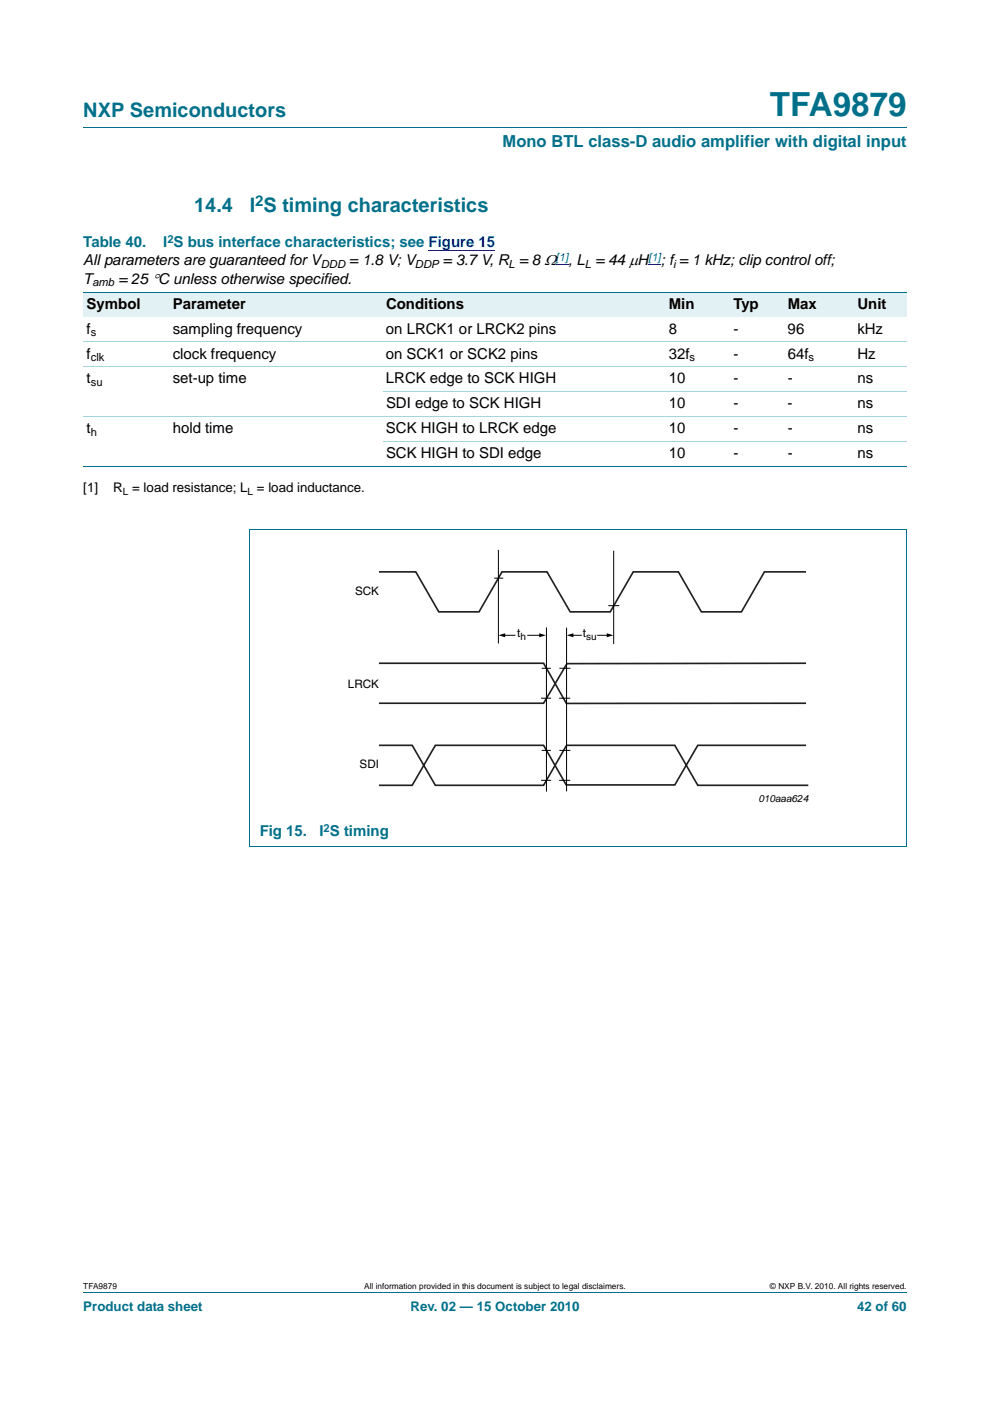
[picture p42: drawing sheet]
<svg xmlns="http://www.w3.org/2000/svg" width="210mm" height="297mm" viewBox="0 0 210 297" stroke-linecap="round" stroke-linejoin="round" font-family="sans-serif">
<defs><g id="words">
<text font-size="7" fill="#00708a" x="163.3" y="24.6">TFA9879</text>
<g font-size="4.2" fill="#00708a">
<text x="17.7" y="24.9">NXP Semiconductors</text>
<text x="41.2" y="45">14.4</text>
<text x="53" y="45">I S timing characteristics</text>
</g>
<text font-size="3.5" fill="#00708a" x="106.6" y="31.1">Mono BTL class-D audio amplifier with digital input</text>
<g font-size="3.2" fill="#00708a">
<text x="54.1" y="43.7">2</text>
<text x="17.7" y="52.4">Table 40.</text>
<text x="34.6" y="52.4">I S bus interface characteristics; see Figure 15</text>
<text x="55.1" y="177.3">Fig 15.</text>
<text x="67.8" y="177.3">I S timing</text>
</g>
<g font-size="3.2">
<text x="17.7" y="56.3">All parameters are guaranteed for V</text>
<text x="74.1" y="56.3">= 1.8 V; V</text>
<text x="93.9" y="56.3">= 3.7 V, R = 8 Ω</text>
<text x="120.5" y="56.3">, L = 44 μH</text>
<text x="140.2" y="56.3">; f = 1 kHz; clip control off;</text>
<text x="17.7" y="60.1">T</text>
<text x="18.4" y="65.4">Symbol</text>
<text x="25.1" y="60.1">= 25 °C unless otherwise specified.</text>
<text x="36.6" y="65.4">Parameter</text>
<text x="81.9" y="65.4">Conditions</text>
<text x="141.9" y="65.4">Min</text>
<text x="155.6" y="65.4">Typ</text>
<text x="167.1" y="65.4">Max</text>
<text x="181.9" y="65.4">Unit</text>
<text x="18.4" y="70.7">f</text>
<text x="36.6" y="70.7">sampling frequency</text>
<text x="81.9" y="70.7">on LRCK1 or LRCK2 pins</text>
<text x="141.8" y="70.7">8</text>
<text x="155.5" y="70.7">-</text>
<text x="167.1" y="70.7">96</text>
<text x="181.9" y="70.7">kHz</text>
<text x="18.4" y="76">f</text>
<text x="36.6" y="76">clock frequency</text>
<text x="81.8" y="76">on SCK1 or SCK2 pins</text>
<text x="141.8" y="76">32f</text>
<text x="155.6" y="76">-</text>
<text x="167.1" y="76">64f</text>
<text x="181.9" y="76">Hz</text>
<text x="18.4" y="81.3">t</text>
<text x="36.6" y="81.3">set-up time</text>
<text x="81.9" y="81.3">LRCK edge to SCK HIGH</text>
<text x="141.9" y="81.3">10</text>
<text x="155.6" y="81.3">-</text>
<text x="167.1" y="81.3">-</text>
<text x="181.9" y="81.3">ns</text>
<text x="81.9" y="86.6">SDI edge to SCK HIGH</text>
<text x="141.9" y="86.6">10</text>
<text x="155.5" y="86.6">-</text>
<text x="167.1" y="86.6">-</text>
<text x="181.9" y="86.6">ns</text>
<text x="18.4" y="91.9">t</text>
<text x="36.6" y="91.9">hold time</text>
<text x="81.9" y="91.9">SCK HIGH to LRCK edge</text>
<text x="141.9" y="91.9">10</text>
<text x="155.6" y="91.9">-</text>
<text x="167.1" y="91.9">-</text>
<text x="181.9" y="91.9">ns</text>
<text x="81.9" y="97.2">SCK HIGH to SDI edge</text>
<text x="141.9" y="97.2">10</text>
<text x="155.6" y="97.2">-</text>
<text x="167.1" y="97.2">-</text>
<text x="181.9" y="97.2">ns</text>
</g>
<g font-size="2.8">
<text x="17.7" y="104.4">[1]</text>
<text x="24" y="104.4">R = load resistance; L = load inductance.</text>
</g>
<g font-size="2.8" fill="#00708a">
<text x="17.7" y="277.9">Product data sheet</text>
<text x="87.1" y="277.9">Rev. 02 — 15 October 2010</text>
<text x="181.8" y="277.9">42 of 60</text>
</g>
<g font-size="2.5">
<text x="75.3" y="126.1">SCK</text>
<text x="109.7" y="135.1">t</text>
<text x="123.6" y="135.1">t</text>
<text x="73.8" y="145.8">LRCK</text>
<text x="76.3" y="162.9">SDI</text>
</g>
<g font-size="2.4" fill="#00708a">
<text x="35.5" y="51.4">2</text>
<text x="68.6" y="176.3">2</text>
</g>
<g font-size="2.4">
<text x="68" y="56.8">DDD</text>
<text x="88" y="56.8">DDP</text>
<text x="107.9" y="56.8">L</text>
<text x="124.1" y="56.8">L</text>
<text x="142.8" y="56.8">i</text>
<text x="19.6" y="60.7">amb</text>
<text x="19.3" y="71.3">s</text>
<text x="19.3" y="76.6">clk</text>
<text x="146.3" y="76.6">s</text>
<text x="171.5" y="76.6">s</text>
<text x="19.3" y="81.9">su</text>
<text x="19.3" y="92.5">h</text>
</g>
<g font-size="2.4" fill="#00f">
<text x="117.9" y="55.3">[1]</text>
<text x="137.5" y="55.3">[1]</text>
</g>
<g font-size="2.1">
<text x="26.1" y="104.9">L</text>
<text x="52.5" y="104.9">L</text>
<text x="110.4" y="135.6">h</text>
<text x="124.3" y="135.6">su</text>
<text x="160.8" y="170.1">010aaa624</text>
</g>
<g font-size="1.8">
<text x="17.7" y="273.3">TFA9879</text>
<text x="77.3" y="273.3">All information provided in this document is subject to legal disclaimers.</text>
<text x="163.3" y="273.3">© NXP B.V. 2010. All rights reserved.</text>
</g>
</g></defs>
<path d="M17.7 27h174.6M17.7 273.9h174.6" fill="none" stroke="#00708a" stroke-width=".21"/>
<path d="M90.9 53.1h14.1M117.9 56h2.6M137.5 56h2.7" fill="none" stroke="#00f" stroke-width=".21"/>
<g fill="#e2f1f4">
<path d="M17.7 61.9h18.2v5.3h-18.2z"/>
<path d="M35.9 61.9h45.3v5.3h-45.3z"/>
<path d="M81.2 61.9h56.4v5.3h-56.4z"/>
<path d="M137.6 61.9h17.3v5.3h-17.3z"/>
<path d="M154.9 61.9h11.5v5.3h-11.5z"/>
<path d="M166.4 61.9h14.8v5.3h-14.8z"/>
<path d="M181.2 61.9h11.1v5.3h-11.1z"/>
</g>
<path d="M17.7 61.9h174.6M17.7 99h174.6M52.9 112.4h139.4M53 112.4v66.9M192.3 112.4v66.9M52.9 179.4h139.4" fill="none" stroke="#00708a" stroke-width=".21"/>
<path d="M17.7 72.5h174.6M17.7 77.8h174.6M17.7 88.4h174.6M81.2 83.1h111.1M81.2 93.7h111.1" fill="none" stroke="#a5d5dc" stroke-width=".21"/>
<path d="M80.4 121.2h7.8l4.9 8.5h8.5l4.9-8.5h9.5l4.9 8.5h8.5l4.9-8.5h9.6l4.9 8.5h8.5l4.8-8.5h8.9M80.4 140.6h34.9l4.8 8.5h50.9M80.4 158h7l4.9 8.5h23l4.9-8.5h22.9l4.9 8.5h23.4M171 140.6l-50.7 .1-5 8.4h-34.9M171 158h-23l-4.9 8.4h-23l-4.8-8.4h-23l-4.9 8.5h-7" fill="none" stroke="#231f20" stroke-width=".35"/>
<g fill="none" stroke="#000" stroke-width=".21">
<path d="M105.7 116.6v19.8M130.2 116.8v19.7M104.8 122.6h1.9M106.9 134.7h2.3M111.9 134.7h2.8M115.9 133v34.8M120.2 133.1v34.7M121.3 134.7h2M126.8 134.7h2.2M129 128.4h2.4M114.8 148h2.1M114.9 141.7h1.9"/>
<path d="M114.9 159.1h1.9M118.6 148h2.3M118.6 141.7h2.4M118.6 159.1h2.4M114.8 165.4h2.1M118.6 165.4h2.3"/>
</g>
<path d="M105.7 134.7l1.4-.4v.8zM114.4 134.3l1.4 .4-1.4 .4zM120.2 134.7l1.4-.4v.8zM128.7 134.3l1.4 .4-1.4 .4z" fill="#000"/>
<use href="#words"/>
</svg>
